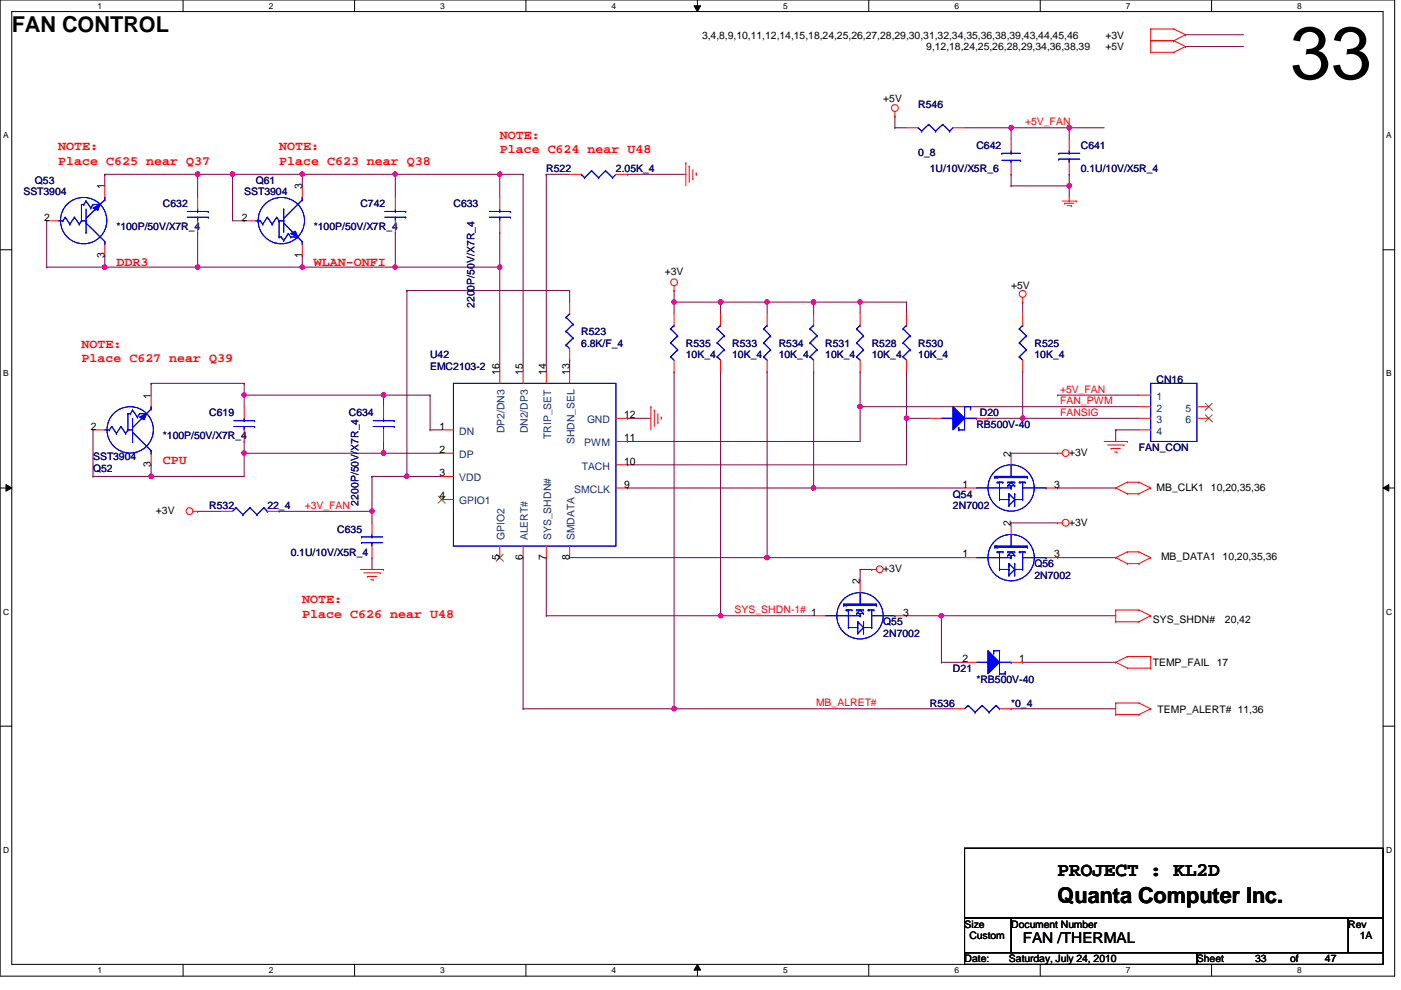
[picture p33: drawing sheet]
<svg xmlns="http://www.w3.org/2000/svg" width="297mm" height="210mm" viewBox="0 0 297 210" stroke-linecap="round" stroke-linejoin="round" font-family="sans-serif">
<defs><g id="words">
<text font-size="15.7" x="273.5" y="16.7">33</text>
<g font-size="4.7">
<text x="2.5" y="6.8">FAN CONTROL</text>
<text x="224.2" y="191.6">Quanta Computer Inc.</text>
</g>
<text font-size="4.1" x="224.2" y="185.8">PROJECT : KL2D</text>
<text font-size="3.2" x="216.8" y="199.9">FAN /THERMAL</text>
<g font-size="2.7" fill="#f00">
<text x="106" y="29.4">NOTE:</text>
<text x="12.4" y="31.8">NOTE:</text>
<text x="12.4" y="34.9">Place C625 near Q37</text>
<text x="59.2" y="31.8">NOTE:</text>
<text x="59.2" y="34.9">Place C623 near Q38</text>
<text x="106" y="32.5">Place C624 near U48</text>
<text x="24.7" y="56.5">DDR3</text>
<text x="66.5" y="56.5">WLAN-ONFI</text>
<text x="17.3" y="73.7">NOTE:</text>
<text x="17.3" y="76.8">Place C627 near Q39</text>
<text x="34.5" y="98.4">CPU</text>
<text x="64.1" y="127.9">NOTE:</text>
<text x="64.1" y="131">Place C626 near U48</text>
</g>
<g font-size="2.2">
<text x="148.8" y="8.2">3,4,8,9,10,11,12,14,15,18,24,25,26,27,28,29,30,31,32,34,35,36,38,39,43,44,45,46</text>
<text x="196.4" y="10.7">9,12,18,24,25,26,28,29,34,36,38,39</text>
<text x="234.4" y="8.2">+3V</text>
<text x="234.4" y="10.7">+5V</text>
<text x="187.3" y="21.7">+5V</text>
<text x="22.2" y="40.1" transform="rotate(-90 22.2 40.1)">1</text>
<text x="64" y="40.1" transform="rotate(-90 64 40.1)">3</text>
<text x="9.4" y="46.8">2</text>
<text x="51.3" y="46.8">2</text>
<text x="22.2" y="54.7" transform="rotate(-90 22.2 54.7)">3</text>
<text x="64" y="54.7" transform="rotate(-90 64 54.7)">1</text>
<text x="141" y="58.2">+3V</text>
<text x="214.4" y="61.2">+5V</text>
<text x="105.9" y="79.5" transform="rotate(-90 105.9 79.5)">16</text>
<text x="110.9" y="79.5" transform="rotate(-90 110.9 79.5)">15</text>
<text x="115.8" y="79.5" transform="rotate(-90 115.8 79.5)">14</text>
<text x="120.7" y="79.5" transform="rotate(-90 120.7 79.5)">13</text>
<text x="32" y="84.5" transform="rotate(-90 32 84.5)">1</text>
<text x="132.3" y="88.6">12</text>
<text x="19.3" y="91.1">2</text>
<text x="93.2" y="91.1">1</text>
<text x="132.3" y="93.6">11</text>
<text x="32" y="99.1" transform="rotate(-90 32 99.1)">3</text>
<text x="93.2" y="101">3</text>
<text x="93.2" y="96.1">2</text>
<text x="132.3" y="98.5">10</text>
<text x="214.3" y="96.8" transform="rotate(-90 214.3 96.8)">2</text>
<text x="226.7" y="96.6">+3V</text>
<text x="93.2" y="105.9">4</text>
<text x="132.3" y="103.4">9</text>
<text x="204" y="103.4">1</text>
<text x="223.5" y="103.4">3</text>
<text x="245.2" y="104">MB_CLK1 10,20,35,36</text>
<text x="33.1" y="109">+3V</text>
<text x="214.3" y="111.6" transform="rotate(-90 214.3 111.6)">2</text>
<text x="226.7" y="111.4">+3V</text>
<text x="105.9" y="118.7" transform="rotate(-90 105.9 118.7)">5</text>
<text x="110.9" y="118.7" transform="rotate(-90 110.9 118.7)">6</text>
<text x="115.8" y="118.7" transform="rotate(-90 115.8 118.7)">7</text>
<text x="120.7" y="118.7" transform="rotate(-90 120.7 118.7)">8</text>
<text x="204" y="118.2">1</text>
<text x="223.5" y="118.2">3</text>
<text x="246.2" y="118.8">MB_DATA1 10,20,35,36</text>
<text x="182.3" y="123.9" transform="rotate(-90 182.3 123.9)">2</text>
<text x="187.3" y="121.3">+3V</text>
<text x="191.5" y="130.5">3</text>
<text x="244.4" y="132.1">SYS_SHDN#</text>
<text x="259.7" y="132.1">20,42</text>
<text x="204" y="140.4">2</text>
<text x="216.1" y="140.4">1</text>
<text x="244.4" y="141.2">TEMP_FAIL</text>
<text x="258" y="141.2">17</text>
<text x="245.4" y="151.1">TEMP_ALERT# 11,36</text>
<text x="204.5" y="196.7">Size</text>
<text x="214.4" y="196.7">Document Number</text>
<text x="285.8" y="196.7">Rev</text>
<text x="205.5" y="199.1">Custom</text>
<text x="288.3" y="199.1">1A</text>
<text x="204.5" y="204">Date:</text>
<text x="213.9" y="204">Saturday, July 24, 2010</text>
<text x="253.8" y="204">Sheet</text>
<text x="266.1" y="204">33</text>
<text x="273.5" y="204">of</text>
<text x="280.9" y="204">47</text>
</g>
<g font-size="2.2" fill="#000080">
<text x="194.7" y="23">R546</text>
<text x="194.7" y="33.1">0_8</text>
<text x="207" y="31.6">C642</text>
<text x="229.1" y="31.6">C641</text>
<text x="4.9" y="41.4">SST3904</text>
<text x="7.4" y="39">Q53</text>
<text x="51.8" y="41.4">SST3904</text>
<text x="54.2" y="39">Q61</text>
<text x="115.8" y="36.5">R522</text>
<text x="130.6" y="36.5">2.05K_4</text>
<text x="197.1" y="36.5">1U/10V/X5R_6</text>
<text x="229.1" y="36.5">0.1U/10V/X5R_4</text>
<text x="34.5" y="43.9">C632</text>
<text x="76.4" y="43.9">C742</text>
<text x="96.1" y="43.9">C633</text>
<text x="24.7" y="48.9">*100P/50V/X7R_4</text>
<text x="66.5" y="48.9">*100P/50V/X7R_4</text>
<text x="100.6" y="65.3" transform="rotate(-90 100.6 65.3)">2200P/50V/X7R_4</text>
<text x="123.2" y="71">R523</text>
<text x="91.2" y="75.9">U42</text>
<text x="123.2" y="73.5">6.8K/F_4</text>
<text x="145.4" y="73.5">R535</text>
<text x="145.4" y="75.9">10K_4</text>
<text x="155.2" y="73.5">R533</text>
<text x="155.2" y="75.9">10K_4</text>
<text x="165.1" y="73.5">R534</text>
<text x="165.1" y="75.9">10K_4</text>
<text x="175" y="73.5">R531</text>
<text x="175" y="75.9">10K_4</text>
<text x="184.8" y="73.5">R528</text>
<text x="184.8" y="75.9">10K_4</text>
<text x="194.7" y="73.5">R530</text>
<text x="194.7" y="75.9">10K_4</text>
<text x="219.3" y="73.5">R525</text>
<text x="219.3" y="75.9">10K_4</text>
<text x="91.2" y="78.4">EMC2103-2</text>
<text x="245.2" y="81.1">CN16</text>
<text x="44.4" y="88.3">C619</text>
<text x="74" y="88.3">C634</text>
<text x="207.7" y="88.3">D20</text>
<text x="34.5" y="93.2">*100P/50V/X7R_4</text>
<text x="207" y="90.7">RB500V-40</text>
<text x="241.5" y="95.6">FAN_CON</text>
<text x="19.7" y="100.1">Q52</text>
<text x="19.7" y="97.6">SST3904</text>
<text x="44.4" y="107.9">R532</text>
<text x="56.7" y="107.9">22_4</text>
<text x="76" y="107.2" transform="rotate(-90 76 107.2)">2200P/50V/X7R_4</text>
<text x="202.1" y="105.5">Q54</text>
<text x="202.1" y="107.9">2N7002</text>
<text x="71.5" y="112.9">C635</text>
<text x="61.6" y="117.8">0.1U/10V/X5R_4</text>
<text x="219.3" y="120.3">Q56</text>
<text x="219.3" y="122.8">2N7002</text>
<text x="187.3" y="132.6">Q55</text>
<text x="187.3" y="135.1">2N7002</text>
<text x="202.1" y="142.5">D21</text>
<text x="197.1" y="149.9">R536</text>
<text x="207" y="144.9">*RB500V-40</text>
<text x="214.4" y="149.9">*0_4</text>
</g>
<g font-size="2.2" fill="#f00">
<text x="217.3" y="26.6">+5V_FAN</text>
<text x="224.7" y="83.3">+5V_FAN</text>
<text x="224.7" y="88.2">FANSIG</text>
<text x="224.7" y="85.7">FAN_PWM</text>
<text x="64.6" y="107.9">+3V_FAN</text>
<text x="155.7" y="130">SYS_SHDN-1# 1</text>
<text x="173" y="149.8">MB_ALRET#</text>
</g>
<g font-size="2.2" fill="#004080">
<text x="124.5" y="89.7">GND</text>
<text x="245.2" y="84.8">1</text>
<text x="245.2" y="87.2">2</text>
<text x="245.2" y="89.7">3</text>
<text x="251.3" y="87.2">5</text>
<text x="251.3" y="89.7">6</text>
<text x="97.4" y="92.2">DN</text>
<text x="107" y="91.9" transform="rotate(-90 107 91.9)">DP2/DN3</text>
<text x="111.9" y="91.9" transform="rotate(-90 111.9 91.9)">DN2/DP3</text>
<text x="116.8" y="93.1" transform="rotate(-90 116.8 93.1)">TRIP_SET</text>
<text x="121.8" y="94.2" transform="rotate(-90 121.8 94.2)">SHDN_SEL</text>
<text x="123.9" y="94.6">PWM</text>
<text x="245.2" y="92.2">4</text>
<text x="97.4" y="97.1">DP</text>
<text x="123.4" y="99.6">TACH</text>
<text x="97.4" y="102">VDD</text>
<text x="97.4" y="106.9">GPIO1</text>
<text x="121.7" y="104.5">SMCLK</text>
<text x="107" y="114.6" transform="rotate(-90 107 114.6)">GPIO2</text>
<text x="111.9" y="114.6" transform="rotate(-90 111.9 114.6)">ALERT#</text>
<text x="116.8" y="114.6" transform="rotate(-90 116.8 114.6)">SYS_SHDN#</text>
<text x="121.8" y="114.6" transform="rotate(-90 121.8 114.6)">SMDATA</text>
</g>
<g font-size="1.8">
<text x="20.7" y="1.9">1</text>
<text x="57" y="1.9">2</text>
<text x="93.3" y="1.9">3</text>
<text x="129.7" y="1.9">4</text>
<text x="166" y="1.9">5</text>
<text x="202.4" y="1.9">6</text>
<text x="238.7" y="1.9">7</text>
<text x="275" y="1.9">8</text>
<text x=".7" y="29.3">A</text>
<text x="293.9" y="29.3">A</text>
<text x=".7" y="79.8">B</text>
<text x="293.9" y="79.8">B</text>
<text x=".7" y="130.3">C</text>
<text x="293.9" y="130.3">C</text>
<text x=".7" y="180.8">D</text>
<text x="293.9" y="180.8">D</text>
<text x="20.7" y="206.3">1</text>
<text x="57" y="206.3">2</text>
<text x="93.3" y="206.3">3</text>
<text x="129.7" y="206.3">4</text>
<text x="166" y="206.3">5</text>
<text x="202.4" y="206.3">6</text>
<text x="238.7" y="206.3">7</text>
<text x="275" y="206.3">8</text>
</g>
</g></defs>
<path d="M0 0h295.7v207h-295.7zM2.5 2.5h290.7v202h-290.7z" fill="none" stroke="#000" stroke-width=".21"/>
<g fill="#fff">
<path d="M20.7 .3h.9v1.9h-.9z"/>
<path d="M20.7 204.7h.9v2h-.9z"/>
</g>
<path d="M38.8 0v2.5M38.8 204.5v2.4" fill="none" stroke="#000" stroke-width=".21"/>
<g fill="#fff">
<path d="M57 .3h1v1.9h-1z"/>
<path d="M57 204.7h1v2h-1z"/>
</g>
<path d="M75.2 0v2.5M75.2 204.5v2.4" fill="none" stroke="#000" stroke-width=".21"/>
<g fill="#fff">
<path d="M93.3 .3h1v1.9h-1z"/>
<path d="M93.3 204.7h1v2h-1z"/>
</g>
<path d="M111.5 0v2.5M111.5 204.5v2.4" fill="none" stroke="#000" stroke-width=".21"/>
<g fill="#fff">
<path d="M129.7 .3h.9v1.9h-.9z"/>
<path d="M129.7 204.7h.9v2h-.9z"/>
</g>
<path d="M147.1 1.2h1.4l-.6 1.3zM147.9 0v2.5M147.9 204.5l.6 1.2h-1.4zM147.9 204.5v2.4" fill="none" stroke="#000" stroke-width=".21"/>
<path d="M147.1 1.2h1.4l-.6 1.3zM147.9 204.5l.6 1.2h-1.4z" fill="#000"/>
<g fill="#fff">
<path d="M166 .3h1v1.9h-1z"/>
<path d="M166 204.7h1v2h-1z"/>
</g>
<path d="M184.2 0v2.5M184.2 204.5v2.4" fill="none" stroke="#000" stroke-width=".21"/>
<g fill="#fff">
<path d="M202.3 .3h1v1.9h-1z"/>
<path d="M202.3 204.7h1v2h-1z"/>
</g>
<path d="M220.6 0v2.5M220.6 204.5v2.4" fill="none" stroke="#000" stroke-width=".21"/>
<g fill="#fff">
<path d="M238.7 .3h1v1.9h-1z"/>
<path d="M238.7 204.7h1v2h-1z"/>
</g>
<path d="M256.9 0v2.5M256.9 204.5v2.4" fill="none" stroke="#000" stroke-width=".21"/>
<g fill="#fff">
<path d="M275 .3h1v1.9h-1z"/>
<path d="M275 204.7h1v2h-1z"/>
<path d="M.7 27.7h1.1v2h-1.1z"/>
<path d="M293.9 27.7h1.1v2h-1.1z"/>
<path d="M.7 78.2h1.1v2h-1.1z"/>
<path d="M293.9 78.2h1.1v2h-1.1z"/>
</g>
<path d="M0 53h2.5M293.2 53h2.5" fill="none" stroke="#000" stroke-width=".21"/>
<g fill="#fff">
<path d="M.7 128.7h1.2v2h-1.2z"/>
<path d="M293.9 128.7h1.2v2h-1.2z"/>
</g>
<path d="M0 103.5h2.5M1.3 102.7l1.2 .8-1.2 .6zM293.2 103.5l1.3-.8v1.4zM293.2 103.5h2.5" fill="none" stroke="#000" stroke-width=".21"/>
<path d="M1.3 102.7l1.2 .8-1.2 .6zM293.2 103.5l1.3-.8v1.4z" fill="#000"/>
<g fill="#fff">
<path d="M.7 179.2h1.2v2h-1.2z"/>
<path d="M293.9 179.2h1.2v2h-1.2z"/>
</g>
<path d="M0 154h2.5M293.2 154h2.5" fill="none" stroke="#000" stroke-width=".21"/>
<path d="M251.3 7.4h.1M251.3 9.9h.1M251.3 7.4h12.3M251.3 9.9h12.3M115.8 37h.1M115.8 37v41.8M199.6 130.6h.1M199.6 130.6h37" fill="none" stroke="#800040" stroke-width=".21"/>
<circle cx="199.6" cy="130.6" r=".48" fill="#f0f"/>
<circle cx="199.6" cy="130.6" r=".48" fill="none" stroke="#f0f" stroke-width=".21"/>
<path d="M32 98.6h.1M32 81.3h.1M32 98.6v2.4M32 81.3h19.8M51.8 81.3h.1M51.8 81.3v2.5M32 101h.1M32 101h19.8M214.4 150.3h.1M214.4 150.3h22.2" fill="none" stroke="#800040" stroke-width=".21"/>
<circle cx="32" cy="101" r=".48" fill="#f0f"/>
<circle cx="32" cy="101" r=".48" fill="none" stroke="#f0f" stroke-width=".21"/>
<path d="M51.8 96.1h.1M51.8 96.1v4.9" fill="none" stroke="#800040" stroke-width=".21"/>
<circle cx="51.8" cy="96" r=".48" fill="#f0f"/>
<circle cx="51.8" cy="96" r=".48" fill="none" stroke="#f0f" stroke-width=".21"/>
<path d="M83.8 37h.1M83.8 37v4.9M83.8 49.3h.1M83.8 49.3v7.3M19.7 91.1h.1M19.7 91.1v9.9M32 81.3h.1M32 81.3v2.5M51.8 93.6h.1M51.8 93.6v2.5M19.7 101h.1M19.7 101h12.3" fill="none" stroke="#800040" stroke-width=".21"/>
<circle cx="83.8" cy="56.6" r=".47" fill="#f0f"/>
<circle cx="83.8" cy="56.6" r=".47" fill="none" stroke="#f0f" stroke-width=".21"/>
<path d="M162.6 118.2h.1M162.6 118.2h41.9" fill="none" stroke="#800040" stroke-width=".21"/>
<circle cx="162.6" cy="118.2" r=".48" fill="#f0f"/>
<circle cx="162.6" cy="118.2" r=".48" fill="none" stroke="#f0f" stroke-width=".21"/>
<path d="M172.5 103.5h.1M172.5 103.5h32" fill="none" stroke="#800040" stroke-width=".21"/>
<circle cx="172.5" cy="103.5" r=".47" fill="#f0f"/>
<circle cx="172.5" cy="103.5" r=".47" fill="none" stroke="#f0f" stroke-width=".21"/>
<path d="M41.9 37h.1M41.9 37v4.9M49.3 37h.1M49.3 37h14.8M106 37h.1M106 37h4.9M41.9 56.6h.1M41.9 56.6h22.2" fill="none" stroke="#800040" stroke-width=".21"/>
<circle cx="105.9" cy="36.9" r=".47" fill="#f0f"/>
<circle cx="105.9" cy="36.9" r=".47" fill="none" stroke="#f0f" stroke-width=".21"/>
<path d="M83.8 37h.1M83.8 37h22.2M83.8 56.6h.1M83.8 56.6h22.2" fill="none" stroke="#800040" stroke-width=".21"/>
<circle cx="83.8" cy="36.9" r=".47" fill="#f0f"/>
<circle cx="83.8" cy="36.9" r=".47" fill="none" stroke="#f0f" stroke-width=".21"/>
<path d="M9.9 46.8h.1M9.9 46.8v9.8M41.9 49.3h.1M41.9 49.3v7.3" fill="none" stroke="#800040" stroke-width=".21"/>
<circle cx="41.9" cy="56.6" r=".47" fill="#f0f"/>
<circle cx="41.9" cy="56.6" r=".47" fill="none" stroke="#f0f" stroke-width=".21"/>
<path d="M22.2 37h.1M22.2 37v2.4M64.1 37h.1M64.1 37v2.4M9.9 56.6h.1M9.9 56.6h12.3M64.1 54.2h.1M64.1 54.2v2.4M152.8 64.1h.1M152.8 64.1h9.8" fill="none" stroke="#800040" stroke-width=".21"/>
<circle cx="162.6" cy="64" r=".49" fill="#f0f"/>
<circle cx="162.6" cy="64" r=".49" fill="none" stroke="#f0f" stroke-width=".21"/>
<circle cx="152.8" cy="64" r=".48" fill="#f0f"/>
<circle cx="152.8" cy="64" r=".48" fill="none" stroke="#f0f" stroke-width=".21"/>
<path d="M162.6 64.1h.1M162.6 64.1v2.4M216.8 64.1h.1M216.8 64.1v2.4M81.3 83.8h.1M81.3 83.8h9.9M91.2 83.8h.1M91.2 83.8v7.3M78.9 108.4h.1M78.9 108.4v2.5" fill="none" stroke="#800040" stroke-width=".21"/>
<circle cx="78.9" cy="108.4" r=".47" fill="#f0f"/>
<circle cx="78.9" cy="108.4" r=".47" fill="none" stroke="#f0f" stroke-width=".21"/>
<path d="M22.2 56.6h.1M22.2 56.6h19.7M91.2 91.1h.1M91.2 91.1h2.4" fill="none" stroke="#800040" stroke-width=".21"/>
<circle cx="22.2" cy="56.6" r=".47" fill="#f0f"/>
<circle cx="22.2" cy="56.6" r=".47" fill="none" stroke="#f0f" stroke-width=".21"/>
<path d="M115.8 118.2h.1M115.8 118.2v12.4M152.8 130.6h.1M152.8 130.6h19.7" fill="none" stroke="#800040" stroke-width=".21"/>
<circle cx="152.8" cy="130.6" r=".47" fill="#f0f"/>
<circle cx="152.8" cy="130.6" r=".47" fill="none" stroke="#f0f" stroke-width=".21"/>
<path d="M120.8 76.4h.1M120.8 61.6h.1M120.8 61.6v2.5M120.8 76.4v2.4M172.5 78.8h.1M172.5 78.8v24.7M51.8 83.8h.1M51.8 83.8h29.5M133.1 98.6h.1M133.1 98.6h59.1" fill="none" stroke="#800040" stroke-width=".21"/>
<circle cx="81.3" cy="83.7" r=".47" fill="#f0f"/>
<circle cx="81.3" cy="83.7" r=".47" fill="none" stroke="#f0f" stroke-width=".21"/>
<circle cx="51.8" cy="83.7" r=".48" fill="#f0f"/>
<circle cx="51.8" cy="83.7" r=".48" fill="none" stroke="#f0f" stroke-width=".21"/>
<path d="M226.7 27.1h.1M226.7 27.1h7.4M182.4 64.1h.1M182.4 64.1v2.4" fill="none" stroke="#800040" stroke-width=".21"/>
<circle cx="226.7" cy="27.1" r=".48" fill="#f0f"/>
<circle cx="226.7" cy="27.1" r=".48" fill="none" stroke="#f0f" stroke-width=".21"/>
<path d="M106 56.6h.1M106 56.6v22.2M51.8 83.8h.1M51.8 83.8v2.4" fill="none" stroke="#800040" stroke-width=".21"/>
<circle cx="105.9" cy="56.6" r=".47" fill="#f0f"/>
<circle cx="105.9" cy="56.6" r=".47" fill="none" stroke="#f0f" stroke-width=".21"/>
<g fill="none" stroke="#800040" stroke-width=".21">
<path d="M22.2 37h.1M22.2 37h19.7M64.1 37h.1M64.1 37h19.7M110.9 37h.1M110.9 37v41.8M115.8 37h.1M115.8 37h5M86.3 61.6h.1M86.3 61.6h34.5M142.9 78.8h.1M142.9 64.1h.1"/>
<path d="M142.9 64.1v2.4M142.9 78.8v71.5M162.6 64.1h.1M162.6 64.1h9.9M172.5 64.1h.1M172.5 64.1v2.4M182.4 64.1h.1M182.4 64.1h9.8M192.2 78.8h.1M192.2 64.1h.1M192.2 64.1v2.4M192.2 78.8v19.8"/>
<path d="M133.1 93.6h.1M133.1 88.7h.1M133.1 93.6h49.3M133.1 88.7h4.9M192.2 88.7h.1M133.1 103.5h.1M133.1 103.5h39.4"/>
</g>
<circle cx="64.1" cy="36.9" r=".48" fill="#f0f"/>
<circle cx="64.1" cy="36.9" r=".48" fill="none" stroke="#f0f" stroke-width=".21"/>
<path d="M189.7 24.6h.1M189.7 24.6v2.5M106 49.3h.1M106 49.3v7.3M152.8 78.8h.1M152.8 78.8v51.8M182.4 86.2h.1M182.4 86.2v7.4M41.9 108.4h.1M41.9 108.4h5" fill="none" stroke="#800040" stroke-width=".21"/>
<circle cx="182.3" cy="86.2" r=".47" fill="#f0f"/>
<circle cx="182.3" cy="86.2" r=".47" fill="none" stroke="#f0f" stroke-width=".21"/>
<path d="M106 37h.1M106 37v4.9M81.3 83.8h.1M81.3 83.8v2.4M78.9 118.2h.1M78.9 118.2v2.5M110.9 118.2h.1M110.9 118.2v32.1M142.9 150.3h.1M142.9 150.3h59.2" fill="none" stroke="#800040" stroke-width=".21"/>
<circle cx="142.9" cy="150.3" r=".48" fill="#f0f"/>
<circle cx="142.9" cy="150.3" r=".48" fill="none" stroke="#f0f" stroke-width=".21"/>
<path d="M86.3 61.6h.1M86.3 61.6v39.4M86.3 101h.1M86.3 101h7.3" fill="none" stroke="#800040" stroke-width=".21"/>
<circle cx="86.2" cy="101" r=".48" fill="#f0f"/>
<circle cx="86.2" cy="101" r=".48" fill="none" stroke="#f0f" stroke-width=".21"/>
<path d="M216.8 88.7h.1M216.8 88.7h24.7M110.9 150.3h.1M110.9 150.3h32" fill="none" stroke="#800040" stroke-width=".21"/>
<circle cx="216.8" cy="88.7" r=".48" fill="#f0f"/>
<circle cx="216.8" cy="88.7" r=".48" fill="none" stroke="#f0f" stroke-width=".21"/>
<path d="M142.9 64.1h.1M142.9 64.1h9.9M115.8 130.6h.1M115.8 130.6h37" fill="none" stroke="#800040" stroke-width=".21"/>
<circle cx="152.8" cy="64" r=".48" fill="#f0f"/>
<circle cx="152.8" cy="64" r=".48" fill="none" stroke="#f0f" stroke-width=".21"/>
<circle cx="142.9" cy="64" r=".48" fill="#f0f"/>
<circle cx="142.9" cy="64" r=".48" fill="none" stroke="#f0f" stroke-width=".21"/>
<path d="M152.8 64.1h.1M152.8 64.1v2.4M192.2 88.7h.1M192.2 88.7h4.9" fill="none" stroke="#800040" stroke-width=".21"/>
<circle cx="192.2" cy="88.7" r=".48" fill="#f0f"/>
<circle cx="192.2" cy="88.7" r=".48" fill="none" stroke="#f0f" stroke-width=".21"/>
<g fill="none" stroke="#800040" stroke-width=".21">
<path d="M133.1 37h.1M133.1 37h12.3M142.9 61.6h.1M142.9 61.6v2.5M162.6 78.8h.1M162.6 78.8v39.4h-41.8M51.8 96.1h.1M51.8 96.1h41.8M81.3 93.6h.1M81.3 96.1h.1M81.3 93.6v2.5M78.9 101h.1"/>
<path d="M78.9 101h7.4M78.9 101v7.4M120.8 118.2h.1"/>
</g>
<circle cx="81.3" cy="96" r=".47" fill="#f0f"/>
<circle cx="81.3" cy="96" r=".47" fill="none" stroke="#f0f" stroke-width=".21"/>
<path d="M172.5 64.1h.1M172.5 64.1h9.9" fill="none" stroke="#800040" stroke-width=".21"/>
<circle cx="182.3" cy="64" r=".48" fill="#f0f"/>
<circle cx="182.3" cy="64" r=".48" fill="none" stroke="#f0f" stroke-width=".21"/>
<circle cx="172.4" cy="64" r=".48" fill="#f0f"/>
<circle cx="172.4" cy="64" r=".48" fill="none" stroke="#f0f" stroke-width=".21"/>
<path d="M64.1 56.6h.1M64.1 56.6h19.7" fill="none" stroke="#800040" stroke-width=".21"/>
<circle cx="64.1" cy="56.6" r=".48" fill="#f0f"/>
<circle cx="64.1" cy="56.6" r=".48" fill="none" stroke="#f0f" stroke-width=".21"/>
<path d="M214.4 37h.1M214.4 39.4h.1M214.4 37v2.4M214.4 39.4h12.3M226.7 39.4h.1M226.7 39.4v2.5M22.2 54.2h.1M22.2 54.2v2.4" fill="none" stroke="#800040" stroke-width=".21"/>
<circle cx="226.7" cy="39.4" r=".48" fill="#f0f"/>
<circle cx="226.7" cy="39.4" r=".48" fill="none" stroke="#f0f" stroke-width=".21"/>
<path d="M214.4 27.1h.1M214.4 27.1v2.4M214.4 27.1h12.3M226.7 27.1h.1M226.7 27.1v2.4" fill="none" stroke="#800040" stroke-width=".21"/>
<circle cx="214.4" cy="27.1" r=".48" fill="#f0f"/>
<circle cx="214.4" cy="27.1" r=".48" fill="none" stroke="#f0f" stroke-width=".21"/>
<g fill="none" stroke="#800040" stroke-width=".21">
<path d="M49.3 37h.1M49.3 37v9.8M226.7 37h.1M226.7 37v2.4M182.4 78.8h.1M182.4 78.8v7.4M216.8 78.8h.1M216.8 78.8v9.9h-7.3M182.4 86.2h.1M182.4 86.2h59.1M209.5 88.7h.1M214.4 96.1h.1"/>
<path d="M214.4 96.1h9.8M224.2 83.8h.1M224.2 83.8h17.3M236.6 91.1h.1M236.6 91.1h4.9M236.6 91.1v2.5M59.2 108.4h.1M59.2 108.4h19.7M214.4 110.9h.1M214.4 110.9h9.8M224.2 103.5h.1M224.2 118.2h.1"/>
<path d="M224.2 103.5h12.4M224.2 118.2h12.4M182.4 120.7h.1M182.4 120.7v2.5M182.4 120.7h2.4M184.8 120.7h.1M192.2 130.6h.1M192.2 130.6h7.4M199.6 130.6h.1M199.6 130.6v9.8M199.6 140.4h.1M199.6 140.4h4.9"/>
<path d="M216.8 140.4h.1M216.8 140.4h19.8"/>
</g>
<circle cx="49.3" cy="36.9" r=".47" fill="#f0f"/>
<circle cx="49.3" cy="36.9" r=".47" fill="none" stroke="#f0f" stroke-width=".21"/>
<path d="M41.9 37h.1M41.9 37h7.4" fill="none" stroke="#800040" stroke-width=".21"/>
<circle cx="41.9" cy="36.9" r=".47" fill="#f0f"/>
<circle cx="41.9" cy="36.9" r=".47" fill="none" stroke="#f0f" stroke-width=".21"/>
<path d="M189.7 27.1h.1M189.7 27.1h2.5M204.5 27.1h9.9M214.4 27.1h.1M49.3 46.8h2.5M51.8 46.8h.1" fill="none" stroke="#800040" stroke-width=".21"/>
<g fill="none" stroke="#f00" stroke-width=".21">
<path d="M244 8.6h.1M244 6.1h.1M244 11.1h.1M244 6.1h4.9M244 8.6h4.9M244 6.1v5M244 11.1h4.9M248.9 6.1h.1M248.9 8.6h.1M248.9 11.1h.1M248.9 6.1l2.4 1.3M248.9 8.6l2.4 1.3"/>
<path d="M251.3 7.4h.1M251.3 9.9h.1M251.3 7.4l-2.4 1.2M251.3 9.9l-2.4 1.2M120.8 37h2.4M130.6 37h2.5M145.4 34.5h.1M145.4 34.5v4.9M146.1 35.2h.1M146.1 35.2v3.5M146.9 37.9h.1M146.9 36v1.9"/>
<path d="M147.6 36.7h.1M147.6 36.7v.5M189.7 24.6h.1M189.7 23.7v.9M225.2 42.6h3M225.7 43.1h.1M225.7 43.1h2M226.2 43.6h1M226.7 42.6h.1M226.7 41.9v.7M227.2 43.6h.1M228.2 42.6h.1"/>
<path d="M142.9 61.6h.1M142.9 60.6v1M142.9 66.5v2.5M142.9 76.4v2.4M216.8 64.1h.1M216.8 63.1v1M138 86.2h.1M138 86.2v4.9M138.7 87h.1M138.7 87v3.4M139.5 89.7h.1M139.5 87.7v2"/>
<path d="M140.2 88.4h.1M140.2 88.4v.5M224.2 96.1h.1M224.2 96.1h1M234.1 93.6h4.9M234.8 94.4h3.5M235.6 95.1h.1M235.6 95.1h1.9M236.3 95.8h.5M236.8 95.8h.1M238.3 94.4h.1M239 93.6h.1"/>
<path d="M40.9 108.4h1M41.9 108.4h.1M224.2 110.9h.1M224.2 110.9h1M236.6 103.5h.1M236.6 118.2h.1M236.6 103.5l2.4 1.2M236.6 118.2l2.4 1.3M239 102.2h.1M239 104.7h.1M239 117h.1M239 119.5h.1"/>
<path d="M239 102.2l-2.4 1.3M239 102.2h2.5M239 104.7h2.5M239 117l-2.4 1.2M239 117h2.5M239 119.5h2.5M241.5 102.2h.1M241.5 104.7h.1M241.5 117h.1M241.5 119.5h.1M241.5 102.2l2.5 1.3M241.5 117l2.5 1.2"/>
<path d="M244 103.5h.1M244 118.2h.1M244 103.5l-2.5 1.2M244 118.2l-2.5 1.3M76.4 120.7h4.9M77.1 121.5h3.5M77.9 122.2h.1M77.9 122.2h1.9M78.6 122.9h.5M79.1 122.9h.1M80.6 121.5h.1M81.3 120.7h.1"/>
<path d="M184.8 120.7h.1M184.8 120.7h1M236.6 129.3h.1M236.6 131.8h.1M236.6 131.8h4.9M236.6 129.3h4.9M236.6 129.3v2.5M239 139.2h.1M239 139.2l-2.4 1.2M239 139.2h5M241.5 131.8h.1M241.5 129.3h.1"/>
<path d="M241.5 129.3l2.5 1.3M244 130.6h.1M244 139.2h.1M244 139.2v2.4M244 130.6l-2.5 1.2M236.6 149.1h.1M236.6 151.5h.1M236.6 140.4h.1M236.6 149.1v2.4M236.6 149.1h4.9M236.6 151.5h4.9M236.6 140.4l2.4 1.2"/>
<path d="M239 141.6h.1M239 141.6h5M241.5 149.1h.1M241.5 151.5h.1M241.5 149.1l2.5 1.2M244 150.3h.1M244 141.6h.1M244 150.3l-2.5 1.2"/>
<circle cx="189.7" cy="22.9" r=".72"/>
<circle cx="142.9" cy="59.9" r=".72"/>
<circle cx="216.8" cy="62.3" r=".72"/>
<circle cx="225.9" cy="96.1" r=".72"/>
<circle cx="40.2" cy="108.4" r=".72"/>
<circle cx="225.9" cy="110.8" r=".72"/>
<circle cx="186.5" cy="120.7" r=".72"/>
</g>
<path d="M204.5 179.8h88.7v14.8h-88.7zM204.5 194.6h9.9v7.4h-9.9zM214.4 194.6h71.4v7.4h-71.4zM285.8 194.6h7.4v7.4h-7.4zM204.5 202h49.3v2.5h-49.3zM253.8 202h39.4v2.5h-39.4z" fill="none" stroke="#000" stroke-width=".21"/>
<g fill="none" stroke="#00f" stroke-width=".21">
<path d="M123.2 37h.1M123.2 37l.7 .7M123.9 37.7h.1M125.4 36.2h.1M125.4 36.2l1.5 1.5M125.4 36.2l-1.5 1.5M126.9 37.7h.1M128.4 36.2h.1M128.4 36.2l1.5 1.5M128.4 36.2l-1.5 1.5M129.9 37.7h.1M130.6 37l-.7 .7"/>
<path d="M142.2 75.6h.1M142.2 72.7h.1M142.2 69.7h.1M142.2 75.6l.7 .8M142.2 72.7l1.5 1.5M142.2 69.7l1.5 1.5M142.9 69h.1M142.9 69l-.7 .7M143.7 74.2h.1M143.7 71.2h.1M143.7 74.2l-1.5 1.4M143.7 71.2l-1.5 1.5"/>
</g>
<path d="M29.6 88.4l1.5-.7-.5 1.2z" fill="#00f"/>
<g fill="none" stroke="#00f" stroke-width=".21">
<path d="M22.2 91.1h1M23.2 91.1h.1M23.7 90.4h.1M23.7 90.4l-.5 .7M23.7 90.4l1 1.5M24.7 91.9h.1M25.7 90.4h.1M25.7 90.4l-1 1.5M25.7 90.4l.9 1.5M26.6 91.9h.1M27.1 91.1h.1M27.1 87.7h.1"/>
<path d="M27.1 91.1h1M27.1 91.1l-.5 .8M27.1 87.7v3.4M27.1 87.7h.5M27.6 87.7h.1M28.1 91.1h.1M28.1 93.6h.1M28.1 87h.1M28.1 88.7v4.9M28.1 91.7l3.9 3.9M28.1 87l-.5 .7M28.1 87l1 1.4"/>
<path d="M29.1 88.4h.1M29.6 88.4l1.5-.7-.5 1.2zM29.6 87.7h.1M29.6 87.7h1.5M29.6 87.7l-.5 .7M30.1 88.7h.1M30.1 88.7l-2 2M31.1 87.7h.1M32 86.2h.1M32 86.7h.1M32 95.6h.1M32 96.1h.1"/>
<path d="M32 86.2v.5M32 95.6v.5M32 86.7l-.9 1"/>
<circle cx="27.6" cy="91.1" r="4.9"/>
</g>
<path d="M29.6 88.4l1.5-.7-.5 1.2z" fill="#00f"/>
<g fill="none" stroke="#00f" stroke-width=".21">
<path d="M39.7 46.1h4.5M39.7 44.8h4.5M41.9 44.8h.1M41.9 46.1h.1M41.9 44.3v.5M41.9 46.1v.7M44.2 46.1h.1M44.2 44.8h.1M22.2 91.1h1M23.2 91.1h.1M23.7 90.4h.1M23.7 90.4l-.5 .7"/>
<path d="M23.7 90.4l1 1.5M24.7 91.9h.1M25.7 90.4h.1M25.7 90.4l-1 1.5M25.7 90.4l.9 1.5M26.6 91.9h.1M27.1 91.1h.1M27.1 87.7h.1M27.1 91.1h1M27.1 91.1l-.5 .8M27.1 87.7v3.4M27.1 87.7h.5"/>
<path d="M27.6 87.7h.1M28.1 91.1h.1M28.1 93.6h.1M28.1 87h.1M28.1 88.7v4.9M28.1 91.7l3.9 3.9M28.1 87l-.5 .7M28.1 87l1 1.4M29.1 88.4h.1M29.6 88.4l1.5-.7-.5 1.2zM29.6 87.7h.1M29.6 87.7h1.5"/>
<path d="M29.6 87.7l-.5 .7M30.1 88.7h.1M30.1 88.7l-2 2M31.1 87.7h.1M32 86.2h.1M32 86.7h.1M32 95.6h.1M32 96.1h.1M32 86.2v.5M32 95.6v.5M32 86.7l-.9 1M205.3 149.6h.1"/>
<path d="M205.3 149.6l-.8 .7M205.3 149.6l1.5 1.4M206.8 151h.1M208.2 149.6h.1M208.2 149.6l-1.4 1.4M208.2 149.6l1.5 1.4M209.7 151h.1M211.2 149.6h.1M211.2 149.6l-1.5 1.4M211.2 149.6l.7 .7M211.9 150.3h.1"/>
<circle cx="27.6" cy="91.1" r="4.9"/>
</g>
<path d="M41.9 41.9v2.4M41.9 46.8v2.5M19.7 91.1h2.5M32 83.8v2.4M32 96.1v2.5M202.1 150.3h2.4M211.9 150.3h2.5" fill="none" stroke="#f00" stroke-width=".21"/>
<path d="M61.6 49.5l1-.5 .5 1.2z" fill="#00f"/>
<g fill="none" stroke="#00f" stroke-width=".21">
<path d="M54.2 46.8h1M55.2 46.8h.1M55.2 46.8l.5 .7M55.7 47.5h.1M56.7 46.1h.1M56.7 46.1l-1 1.4M56.7 46.1l1 1.4M57.7 47.5h.1M58.7 46.1h.1M58.7 46.1l-1 1.4M58.7 46.1l.5 .7M59.2 46.8h.1"/>
<path d="M59.2 50.2h.1M59.2 46.8h1M59.2 46.8v3.4M59.2 50.2h.4M59.6 50.2h.1M59.6 50.2l.6 .8M60.2 46.8h.1M60.2 44.3h.1M60.2 51h.1M60.2 44.3v5M60.2 47.3l1.9 2M61.1 49.5h.1"/>
<path d="M61.1 49.5l-.9 1.5M61.1 49.5l.5 .7M61.6 49.5l1-.5 .5 1.2zM61.6 50.2h.1M61.6 50.2h1.5M62.1 49.3h.1M63.1 50.2h.1M63.1 50.2l1 1M64.1 51.7h.1M64.1 51.2h.1M64.1 42.4h.1M64.1 41.9h.1"/>
<path d="M64.1 41.9v.5M64.1 51.2v.5M64.1 42.4l-3.9 3.9"/>
<circle cx="59.6" cy="46.8" r="4.9"/>
</g>
<path d="M61.6 49.5l1-.5 .5 1.2z" fill="#00f"/>
<g fill="none" stroke="#00f" stroke-width=".21">
<path d="M212.4 32.5h.1M212.4 34h4M212.4 32.5h4M214.4 32.5h.1M214.4 34h.1M214.4 32v.5M214.4 34v.5M216.4 34h.1M54.2 46.8h1M55.2 46.8h.1M55.2 46.8l.5 .7M55.7 47.5h.1"/>
<path d="M56.7 46.1h.1M56.7 46.1l-1 1.4M56.7 46.1l1 1.4M57.7 47.5h.1M58.7 46.1h.1M58.7 46.1l-1 1.4M58.7 46.1l.5 .7M59.2 46.8h.1M59.2 50.2h.1M59.2 46.8h1M59.2 46.8v3.4M59.2 50.2h.4"/>
<path d="M59.6 50.2h.1M59.6 50.2l.6 .8M60.2 46.8h.1M60.2 44.3h.1M60.2 51h.1M60.2 44.3v5M60.2 47.3l1.9 2M61.1 49.5h.1M61.1 49.5l-.9 1.5M61.1 49.5l.5 .7M61.6 49.5l1-.5 .5 1.2zM61.6 50.2h.1"/>
<path d="M61.6 50.2h1.5M62.1 49.3h.1M63.1 50.2h.1M63.1 50.2l1 1M64.1 51.7h.1M64.1 51.2h.1M64.1 42.4h.1M64.1 41.9h.1M64.1 41.9v.5M64.1 51.2v.5M64.1 42.4l-3.9 3.9M152.1 75.6h.1"/>
<path d="M152.1 72.7h.1M152.1 69.7h.1M152.1 75.6l.7 .8M152.1 72.7l1.4 1.5M152.1 69.7l1.4 1.5M152.8 69h.1M152.8 69l-.7 .7M153.5 74.2h.1M153.5 71.2h.1M153.5 74.2l-1.4 1.4M153.5 71.2l-1.4 1.5M214.4 98.6v2.4"/>
<path d="M207 103.5h7.4M210.9 101.3h.1M210.9 101h.1M210.9 101h6.9v.3M210.9 101.3h6.9M210.9 101v.3M211.2 101h.1M211.4 101.3h.1M211.4 102.2h.1M211.4 102.2h1.2M211.7 102.2h.1M211.9 105.9h.1"/>
<path d="M211.9 102.2h.1M211.9 105.9h2M211.9 102.2v3.7M212.6 102.2h.1M213.7 103h.1M213.7 102.2h.1M213.7 103h1.4M213.7 102.2h1.4M213.9 105.9h.1M213.9 107.2h.1M213.9 104.9h.1M213.9 104.7h.1"/>
<path d="M213.9 105.2h.1M213.9 102.7h.1M213.9 104.7v2.5M213.9 104.7l1.2 1.2M213.9 102.7l-.2 .3M214.4 103.5h.1M214.4 101h.1M214.4 102.2h.1M214.4 103h.1M214.4 103v.5M214.4 102.2l-.5 .5M214.4 102.2l.7 .8"/>
<path d="M215.1 105.9h.1M215.1 103h.1M215.1 102.2h.1M215.1 107.2h.1M215.1 104.7h.1M215.1 105.9h1.7M215.1 105.9l-1.2 1.3M215.1 104.7v2.5M216.1 102.2h.1M216.1 102.2h1.2M216.4 102.2h.1M216.8 102.2h.1"/>
<path d="M216.8 105.9h.1M216.8 103.5h5M216.8 102.2v3.7M217.3 102.2h.1M217.8 101.3h.1M221.8 103.5h.1"/>
<circle cx="59.6" cy="46.8" r="4.9"/>
<circle cx="214.4" cy="103.5" r="4.9"/>
</g>
<path d="M64.1 39.4v2.5M214.4 29.5v2.5M214.4 34.5v2.5M51.8 46.8h2.4M64.1 51.7v2.5M152.8 66.5v2.5M152.8 76.4v2.4M214.4 96.1v2.5M204.5 103.5h2.5M221.8 103.5h2.4" fill="none" stroke="#f00" stroke-width=".21"/>
<path d="M202.1 86.2l2.4 2.5-2.4 2.4z" fill="#00f"/>
<g fill="none" stroke="#00f" stroke-width=".21">
<path d="M199.6 88.7h2.5M202.1 86.2l2.4 2.5-2.4 2.4zM202.1 88.7h.1M203.3 91.1h.1M203.3 90.7h.1M203.3 90.7v.4M204.5 86.2h.1M204.5 86.2v4.9h-1.2M204.5 88.7h2.5M204.5 86.2h1.3M205.8 86.2h.1M205.8 86.7h.1"/>
<path d="M205.8 86.2v.5M207 88.7h.1"/>
</g>
<path d="M202.1 86.2l2.4 2.5-2.4 2.4z" fill="#00f"/>
<g fill="none" stroke="#00f" stroke-width=".21">
<path d="M194.7 27.1h.1M194.7 27.1l.7 .7M195.4 27.8h.1M196.9 26.4h.1M196.9 26.4l1.5 1.4M196.9 26.4l-1.5 1.4M198.4 27.8h.1M199.9 26.4h.1M199.9 26.4l1.4 1.4M199.9 26.4l-1.5 1.4M201.3 27.8h.1M202.1 27.1l-.8 .7"/>
<path d="M171.7 75.6h.1M171.7 72.7h.1M171.7 69.7h.1M171.7 75.6l.8 .8M171.7 72.7l1.5 1.5M171.7 69.7l1.5 1.5M172.5 69h.1M172.5 69l-.8 .7M173.2 74.2h.1M173.2 71.2h.1M173.2 74.2l-1.5 1.4M173.2 71.2l-1.5 1.5"/>
<path d="M181.6 75.6h.1M181.6 72.7h.1M181.6 69.7h.1M181.6 75.6l.8 .8M181.6 72.7l1.5 1.5M181.6 69.7l1.5 1.5M182.4 69h.1M182.4 69l-.8 .7M183.1 74.2h.1M183.1 71.2h.1M183.1 74.2l-1.5 1.4M183.1 71.2l-1.5 1.5"/>
<path d="M199.6 88.7h2.5M202.1 86.2l2.4 2.5-2.4 2.4zM202.1 88.7h.1M203.3 91.1h.1M203.3 90.7h.1M203.3 90.7v.4M204.5 86.2h.1M204.5 86.2v4.9h-1.2M204.5 88.7h2.5M204.5 86.2h1.3M205.8 86.2h.1M205.8 86.7h.1"/>
<path d="M205.8 86.2v.5M207 88.7h.1"/>
</g>
<path d="M192.2 27.1h2.5M202.1 27.1h2.4M172.5 66.5v2.5M172.5 76.4v2.4M182.4 66.5v2.5M182.4 76.4v2.4M197.1 88.7h2.5M207 88.7h2.5" fill="none" stroke="#f00" stroke-width=".21"/>
<path d="M209.5 138l2.4 2.4-2.4 2.5z" fill="#00f"/>
<g fill="none" stroke="#00f" stroke-width=".21">
<path d="M209.5 138l2.4 2.4-2.4 2.5zM210.7 138h.1M210.7 138.5h.1M210.7 138h1.2v4.9M210.7 138v.5M207 140.4h2.5M209.5 140.4h.1M211.9 142.9h.1M211.9 140.4h2.5M211.9 142.9h1.2M213.1 142.9h.1M213.1 142.4h.1"/>
<path d="M213.1 142.4v.5M214.4 140.4h.1"/>
</g>
<path d="M209.5 138l2.4 2.4-2.4 2.5z" fill="#00f"/>
<g fill="none" stroke="#00f" stroke-width=".21">
<path d="M191.5 75.6h.1M191.5 72.7h.1M191.5 69.7h.1M191.5 75.6l.7 .8M191.5 72.7l1.5 1.5M191.5 69.7l1.5 1.5M192.2 69h.1M192.2 69l-.7 .7M193 74.2h.1M193 71.2h.1M193 74.2l-1.5 1.4M193 71.2l-1.5 1.5"/>
<path d="M79.1 90.4h4.5M79.1 89.2h4.5M81.3 89.2h.1M81.3 90.4h.1M81.3 88.7v.5M81.3 90.4v.7M83.6 90.4h.1M83.6 89.2h.1M96.1 81.3h34.5v34.5h-34.5zM207 118.2h7.4M210.9 116h.1M210.9 115.8h.1"/>
<path d="M210.9 115.8h6.9v.2M210.9 116h6.9M210.9 115.8v.2M211.2 115.8h.1M211.4 116h.1M211.4 117h.1M211.4 117h1.2M211.7 117h.1M211.9 117h.1M211.9 117v3.7M212.6 117h.1M213.7 117.8h.1"/>
<path d="M213.7 117h.1M213.7 117.8h1.4M213.7 117h1.4M213.9 119.7h.1M213.9 119.5h.1M213.9 120h.1M213.9 117.5h.1M213.9 119.5v2.5M213.9 119.5l1.2 1.2M213.9 117.5l-.2 .3M214.4 118.2h.1M214.4 115.8h.1"/>
<path d="M214.4 117h.1M214.4 117.8h.1M214.4 113.3v2.5M214.4 117.8v.4M214.4 117l-.5 .5M214.4 117l.7 .8M215.1 117.8h.1M215.1 117h.1M215.1 119.5h.1M215.1 119.5v2.5M216.1 117h.1M216.1 117h1.2"/>
<path d="M216.4 117h.1M216.8 117h.1M216.8 118.2h5M216.8 117v3.7M217.3 117h.1M217.8 116h.1M221.8 118.2h.1M209.5 138l2.4 2.4-2.4 2.5zM210.7 138h.1M210.7 138.5h.1M210.7 138h1.2v4.9M210.7 138v.5"/>
<path d="M211.9 120.7h.1M211.9 120.7h2M213.9 120.7h.1M213.9 122h.1M215.1 120.7h.1M215.1 122h.1M215.1 120.7h1.7M215.1 120.7l-1.2 1.3M216.8 120.7h.1M207 140.4h2.5M209.5 140.4h.1M211.9 142.9h.1"/>
<path d="M211.9 140.4h2.5M211.9 142.9h1.2M213.1 142.9h.1M213.1 142.4h.1M213.1 142.4v.5M214.4 140.4h.1"/>
<circle cx="214.4" cy="118.2" r="4.9"/>
</g>
<g fill="none" stroke="#f00" stroke-width=".21">
<path d="M106 78.8v2.5M110.9 78.8v2.5M115.8 78.8v2.5M120.8 78.8v2.5M192.2 66.5v2.5M192.2 76.4v2.4M81.3 86.2v2.5M81.3 91.1v2.5M93.6 91.1h2.5M93.6 96.1h2.5M130.6 93.6h2.5M130.6 98.6h2.5"/>
<path d="M130.6 88.7h2.5M93.6 101h2.5M93.6 105.9h2.5M106 115.8v2.4M110.9 115.8v2.4M115.8 115.8v2.4M120.8 115.8v2.4M130.6 103.5h2.5M204.5 118.2h2.5M214.4 110.9v2.4M221.8 118.2h2.4M204.5 140.4h2.5"/>
<path d="M214.4 140.4h2.4"/>
</g>
<path d="M92.9 105.2l1.5 1.5M94.4 105.2l-1.5 1.5M105.2 117.5l1.5 1.5M106.7 117.5l-1.5 1.5" fill="none" stroke="#804000" stroke-width=".21"/>
<path d="M19.7 44.1l1.5-.8-.5 1.3z" fill="#00f"/>
<g fill="none" stroke="#00f" stroke-width=".21">
<path d="M12.4 46.8h.9M13.3 46.8h.1M13.8 46.1h.1M13.8 46.1l-.5 .7M13.8 46.1l1 1.4M14.8 47.5h.1M15.8 46.1h.1M15.8 46.1l-1 1.4M15.8 46.1l1 1.4M16.8 47.5h.1M17.3 46.8h.1M17.3 43.3h.1"/>
<path d="M17.3 46.8h.9M17.3 46.8l-.5 .7M17.3 43.3v3.5M17.3 43.3h.5M17.8 43.3h.1M18.2 46.8h.1M18.2 49.3h.1M18.2 42.6h.1M18.2 44.3v5M18.2 47.3l4 3.9M18.2 42.6l-.4 .7M18.2 42.6l1.1 1.5"/>
<path d="M19.3 44.1h.1M19.7 44.1l1.5-.8-.5 1.3zM19.7 43.3h.1M19.7 43.3h1.5M19.7 43.3l-.4 .8M20.2 44.3h.1M20.2 44.3l-2 2M21.2 43.3h.1M22.2 41.9h.1M22.2 42.4h.1M22.2 51.2h.1M22.2 51.7h.1"/>
<path d="M22.2 41.9v.5M22.2 51.2v.5M22.2 42.4l-1 .9"/>
<circle cx="17.7" cy="46.8" r="4.9"/>
</g>
<path d="M19.7 44.1l1.5-.8-.5 1.3z" fill="#00f"/>
<g fill="none" stroke="#00f" stroke-width=".21">
<path d="M224.5 33.7h.1M224.5 32.5h.1M224.5 33.7h4.4M224.5 32.5h4.4M226.7 32.5h.1M226.7 33.7h.1M226.7 32v.5M226.7 33.7v.8M12.4 46.8h.9M13.3 46.8h.1M13.8 46.1h.1M13.8 46.1l-.5 .7"/>
<path d="M13.8 46.1l1 1.4M14.8 47.5h.1M15.8 46.1h.1M15.8 46.1l-1 1.4M15.8 46.1l1 1.4M16.8 47.5h.1M17.3 46.8h.1M17.3 43.3h.1M17.3 46.8h.9M17.3 46.8l-.5 .7M17.3 43.3v3.5M17.3 43.3h.5"/>
<path d="M17.8 43.3h.1M18.2 46.8h.1M18.2 49.3h.1M18.2 42.6h.1M18.2 44.3v5M18.2 47.3l4 3.9M18.2 42.6l-.4 .7M18.2 42.6l1.1 1.5M19.3 44.1h.1M19.7 44.1l1.5-.8-.5 1.3zM19.7 43.3h.1M19.7 43.3h1.5"/>
<path d="M19.7 43.3l-.4 .8M20.2 44.3h.1M20.2 44.3l-2 2M21.2 43.3h.1M22.2 41.9h.1M22.2 42.4h.1M22.2 51.2h.1M22.2 51.7h.1M22.2 41.9v.5M22.2 51.2v.5M22.2 42.4l-1 .9M81.6 46.1h4.4"/>
<path d="M81.6 44.8h4.4M83.8 44.8h.1M83.8 46.1h.1M83.8 44.3v.5M83.8 46.1v.7M86 46.1h.1M86 44.8h.1M103.8 46.1h4.4M103.8 44.8h4.4M106 44.8h.1M106 46.1h.1M106 44.3v.5"/>
<path d="M106 46.1v.7M108.2 46.1h.1M108.2 44.8h.1M120 73.2h.1M120 70.2h.1M120 67.3h.1M120 73.2l.8 .7M120 70.2l1.5 1.5M120 67.3l1.5 1.4M120.8 66.5h.1M120.8 66.5l-.8 .8M121.5 71.7h.1"/>
<path d="M121.5 68.7h.1M121.5 71.7l-1.5 1.5M121.5 68.7l-1.5 1.5M161.9 75.6h.1M161.9 72.7h.1M161.9 69.7h.1M161.9 75.6l.7 .8M161.9 72.7l1.5 1.5M161.9 69.7l1.5 1.5M162.6 69h.1M162.6 69l-.7 .7M163.4 74.2h.1"/>
<path d="M163.4 71.2h.1M163.4 74.2l-1.5 1.4M163.4 71.2l-1.5 1.5M216.1 75.6h.1M216.1 72.7h.1M216.1 69.7h.1M216.1 75.6l.7 .8M216.1 72.7l1.5 1.5M216.1 69.7l1.5 1.5M216.8 69h.1M216.8 69l-.7 .7M217.6 74.2h.1"/>
<path d="M217.6 71.2h.1M217.6 74.2l-1.5 1.4M217.6 71.2l-1.5 1.5M49.6 90.4h4.4M49.6 89.2h4.4M51.8 89.2h.1M51.8 90.4h.1M51.8 88.7v.5M51.8 90.4v.7M54 90.4h.1M54 89.2h.1M244 81.3h9.8v12.3h-9.8z"/>
<path d="M50 107.7h.1M50 107.7l-.7 .7M50 107.7l1.5 1.4M51.5 109.1h.1M53 107.7h.1M53 107.7l-1.5 1.4M53 107.7l1.5 1.4M54.5 109.1h.1M56 107.7h.1M56 107.7l-1.5 1.4M56 107.7l.7 .7M56.7 108.4h.1"/>
<path d="M76.7 115.1h.1M76.7 113.8h.1M76.7 115.1h4.4M76.7 113.8h4.4M78.9 113.8h.1M78.9 115.1h.1M78.9 113.3v.5M78.9 115.1v.7M175 130.6h7.4M178.9 128.4h.1M178.9 128.1h.1M178.9 128.1h6.9v.3"/>
<path d="M178.9 128.4h6.9M178.9 128.1v.3M179.2 128.1h.1M179.4 128.4h.1M179.4 129.3h.1M179.4 129.3h1.2M179.7 129.3h.1M179.9 133.1h.1M179.9 129.3h.1M179.9 133.1h2M179.9 129.3v3.8M180.6 129.3h.1"/>
<path d="M181.6 130.1h.1M181.6 129.3h.1M181.6 130.1h1.5M181.6 129.3h1.5M181.9 133.1h.1M181.9 134.3h.1M181.9 132h.1M181.9 131.8h.1M181.9 132.3h.1M181.9 129.8h.1M181.9 131.8v2.5M181.9 131.8l1.2 1.3"/>
<path d="M182.4 130.6h.1M182.4 128.1h.1M182.4 129.3h.1M182.4 130.1h.1M182.4 125.6v2.5M182.4 130.1v.5M182.4 129.3l-.8 .8M182.4 129.3l.7 .8M183.1 133.1h.1M183.1 130.1h.1M183.1 129.3h.1M183.1 134.3h.1"/>
<path d="M183.1 131.8h.1M183.1 133.1h1.7M183.1 133.1l-1.2 1.2M183.1 131.8v2.5M184.1 129.3h.1M184.1 129.3h1.2M184.3 129.3h.1M184.8 129.3h.1M184.8 133.1h.1M184.8 130.6h4.9M184.8 129.3v3.8M185.3 129.3h.1"/>
<path d="M185.8 128.4h.1M189.7 130.6h.1"/>
<circle cx="17.7" cy="46.8" r="4.9"/>
<circle cx="182.3" cy="130.6" r="4.9"/>
</g>
<g fill="none" stroke="#f00" stroke-width=".21">
<path d="M22.2 39.4v2.5M226.7 29.5v2.5M226.7 34.5v2.5M9.9 46.8h2.5M22.2 51.7v2.5M83.8 41.9v2.4M83.8 46.8v2.5M106 41.9v2.4M106 46.8v2.5M120.8 64.1v2.4M120.8 73.9v2.5M162.6 66.5v2.5"/>
<path d="M162.6 76.4v2.4M216.8 66.5v2.5M216.8 76.4v2.4M51.8 86.2v2.5M51.8 91.1v2.5M241.5 83.8h2.5M241.5 86.2h2.5M241.5 88.7h2.5M241.5 91.1h2.5M253.8 86.2h2.5M253.8 88.7h2.5M46.9 108.4h2.4"/>
<path d="M56.7 108.4h2.5M78.9 110.9v2.4M78.9 115.8v2.4M172.5 130.6h2.5M182.4 123.2v2.4M189.7 130.6h2.5"/>
</g>
<path d="M255.6 85.5l1.4 1.5M255.6 88l1.4 1.5M257 85.5l-1.5 1.5M257 88l-1.5 1.5" fill="none" stroke="#804000" stroke-width=".21"/>
<circle cx="199.6" cy="130.6" r=".48" fill="#f0f"/>
<circle cx="199.6" cy="130.6" r=".48" fill="none" stroke="#f0f" stroke-width=".21"/>
<circle cx="32" cy="101" r=".48" fill="#f0f"/>
<circle cx="32" cy="101" r=".48" fill="none" stroke="#f0f" stroke-width=".21"/>
<circle cx="51.8" cy="96" r=".48" fill="#f0f"/>
<circle cx="51.8" cy="96" r=".48" fill="none" stroke="#f0f" stroke-width=".21"/>
<circle cx="83.8" cy="56.6" r=".47" fill="#f0f"/>
<circle cx="83.8" cy="56.6" r=".47" fill="none" stroke="#f0f" stroke-width=".21"/>
<circle cx="162.6" cy="118.2" r=".48" fill="#f0f"/>
<circle cx="162.6" cy="118.2" r=".48" fill="none" stroke="#f0f" stroke-width=".21"/>
<circle cx="172.5" cy="103.5" r=".47" fill="#f0f"/>
<circle cx="172.5" cy="103.5" r=".47" fill="none" stroke="#f0f" stroke-width=".21"/>
<circle cx="105.9" cy="36.9" r=".47" fill="#f0f"/>
<circle cx="105.9" cy="36.9" r=".47" fill="none" stroke="#f0f" stroke-width=".21"/>
<circle cx="83.8" cy="36.9" r=".47" fill="#f0f"/>
<circle cx="83.8" cy="36.9" r=".47" fill="none" stroke="#f0f" stroke-width=".21"/>
<circle cx="41.9" cy="56.6" r=".47" fill="#f0f"/>
<circle cx="41.9" cy="56.6" r=".47" fill="none" stroke="#f0f" stroke-width=".21"/>
<circle cx="162.6" cy="64" r=".49" fill="#f0f"/>
<circle cx="162.6" cy="64" r=".49" fill="none" stroke="#f0f" stroke-width=".21"/>
<circle cx="152.8" cy="64" r=".48" fill="#f0f"/>
<circle cx="152.8" cy="64" r=".48" fill="none" stroke="#f0f" stroke-width=".21"/>
<circle cx="78.9" cy="108.4" r=".47" fill="#f0f"/>
<circle cx="78.9" cy="108.4" r=".47" fill="none" stroke="#f0f" stroke-width=".21"/>
<circle cx="22.2" cy="56.6" r=".47" fill="#f0f"/>
<circle cx="22.2" cy="56.6" r=".47" fill="none" stroke="#f0f" stroke-width=".21"/>
<circle cx="152.8" cy="130.6" r=".47" fill="#f0f"/>
<circle cx="152.8" cy="130.6" r=".47" fill="none" stroke="#f0f" stroke-width=".21"/>
<circle cx="81.3" cy="83.7" r=".47" fill="#f0f"/>
<circle cx="81.3" cy="83.7" r=".47" fill="none" stroke="#f0f" stroke-width=".21"/>
<circle cx="51.8" cy="83.7" r=".48" fill="#f0f"/>
<circle cx="51.8" cy="83.7" r=".48" fill="none" stroke="#f0f" stroke-width=".21"/>
<circle cx="226.7" cy="27.1" r=".48" fill="#f0f"/>
<circle cx="226.7" cy="27.1" r=".48" fill="none" stroke="#f0f" stroke-width=".21"/>
<circle cx="105.9" cy="56.6" r=".47" fill="#f0f"/>
<circle cx="105.9" cy="56.6" r=".47" fill="none" stroke="#f0f" stroke-width=".21"/>
<circle cx="64.1" cy="36.9" r=".48" fill="#f0f"/>
<circle cx="64.1" cy="36.9" r=".48" fill="none" stroke="#f0f" stroke-width=".21"/>
<circle cx="182.3" cy="86.2" r=".47" fill="#f0f"/>
<circle cx="182.3" cy="86.2" r=".47" fill="none" stroke="#f0f" stroke-width=".21"/>
<circle cx="142.9" cy="150.3" r=".48" fill="#f0f"/>
<circle cx="142.9" cy="150.3" r=".48" fill="none" stroke="#f0f" stroke-width=".21"/>
<circle cx="86.2" cy="101" r=".48" fill="#f0f"/>
<circle cx="86.2" cy="101" r=".48" fill="none" stroke="#f0f" stroke-width=".21"/>
<circle cx="216.8" cy="88.7" r=".48" fill="#f0f"/>
<circle cx="216.8" cy="88.7" r=".48" fill="none" stroke="#f0f" stroke-width=".21"/>
<circle cx="152.8" cy="64" r=".48" fill="#f0f"/>
<circle cx="152.8" cy="64" r=".48" fill="none" stroke="#f0f" stroke-width=".21"/>
<circle cx="142.9" cy="64" r=".48" fill="#f0f"/>
<circle cx="142.9" cy="64" r=".48" fill="none" stroke="#f0f" stroke-width=".21"/>
<circle cx="192.2" cy="88.7" r=".48" fill="#f0f"/>
<circle cx="192.2" cy="88.7" r=".48" fill="none" stroke="#f0f" stroke-width=".21"/>
<circle cx="81.3" cy="96" r=".47" fill="#f0f"/>
<circle cx="81.3" cy="96" r=".47" fill="none" stroke="#f0f" stroke-width=".21"/>
<circle cx="182.3" cy="64" r=".48" fill="#f0f"/>
<circle cx="182.3" cy="64" r=".48" fill="none" stroke="#f0f" stroke-width=".21"/>
<circle cx="172.4" cy="64" r=".48" fill="#f0f"/>
<circle cx="172.4" cy="64" r=".48" fill="none" stroke="#f0f" stroke-width=".21"/>
<circle cx="64.1" cy="56.6" r=".48" fill="#f0f"/>
<circle cx="64.1" cy="56.6" r=".48" fill="none" stroke="#f0f" stroke-width=".21"/>
<circle cx="226.7" cy="39.4" r=".48" fill="#f0f"/>
<circle cx="226.7" cy="39.4" r=".48" fill="none" stroke="#f0f" stroke-width=".21"/>
<circle cx="214.4" cy="27.1" r=".48" fill="#f0f"/>
<circle cx="214.4" cy="27.1" r=".48" fill="none" stroke="#f0f" stroke-width=".21"/>
<circle cx="49.3" cy="36.9" r=".47" fill="#f0f"/>
<circle cx="49.3" cy="36.9" r=".47" fill="none" stroke="#f0f" stroke-width=".21"/>
<circle cx="41.9" cy="36.9" r=".47" fill="#f0f"/>
<circle cx="41.9" cy="36.9" r=".47" fill="none" stroke="#f0f" stroke-width=".21"/>
<use href="#words"/>
</svg>
